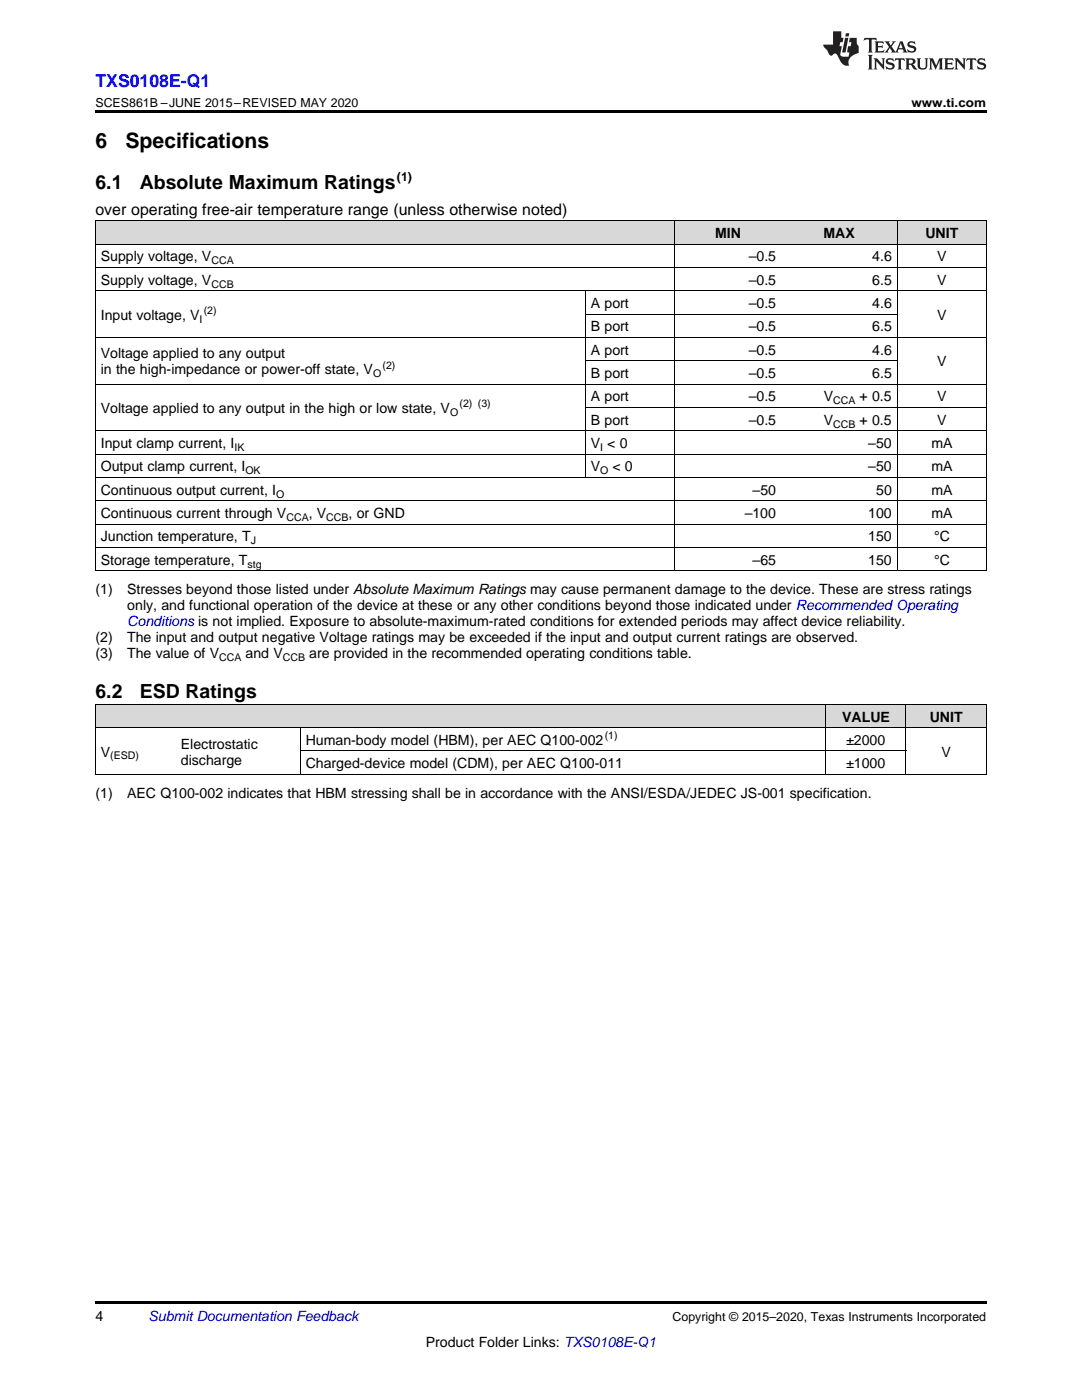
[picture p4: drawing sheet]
<svg xmlns="http://www.w3.org/2000/svg" width="216mm" height="279mm" viewBox="0 0 216 279" stroke-linecap="round" stroke-linejoin="round" font-family="sans-serif">
<defs><g id="words">
<g font-size="4.2">
<text x="19" y="29.6">6</text>
<text x="25" y="29.6">Specifications</text>
</g>
<g font-size="3.9">
<text x="19" y="37.7">6.1</text>
<text x="27.9" y="37.7">Absolute Maximum Ratings</text>
<text x="19" y="139.3">6.2</text>
<text x="27.9" y="139.3">ESD Ratings</text>
</g>
<text font-size="3.5" fill="#00f" x="19" y="17.3">TXS0108E-Q1</text>
<text font-size="3.2" x="19" y="42.9">over operating free-air temperature range (unless otherwise noted)</text>
<g font-size="2.8">
<text x="142.7" y="47.5">MIN</text>
<text x="164.3" y="47.5">MAX</text>
<text x="184.6" y="47.5">UNIT</text>
<text x="20.1" y="52.2">Supply voltage, V</text>
<text x="149.4" y="52.2">–0.5</text>
<text x="174.1" y="52.2">4.6</text>
<text x="187" y="52.2">V</text>
<text x="20.1" y="56.8">Supply voltage, V</text>
<text x="149.4" y="56.8">–0.5</text>
<text x="174.1" y="56.8">6.5</text>
<text x="187" y="56.8">V</text>
<text x="20.1" y="63.8">Input voltage, V</text>
<text x="117.9" y="61.5">A port</text>
<text x="149.4" y="61.5">–0.5</text>
<text x="174.1" y="61.5">4.6</text>
<text x="187" y="63.8">V</text>
<text x="20.1" y="71.5">Voltage applied to any output</text>
<text x="117.9" y="66.1">B port</text>
<text x="117.9" y="70.8">A port</text>
<text x="149.4" y="66.1">–0.5</text>
<text x="149.4" y="70.8">–0.5</text>
<text x="174.1" y="66.1">6.5</text>
<text x="174.1" y="70.8">4.6</text>
<text x="20.1" y="74.7">in the high-impedance or power-off state, V</text>
<text x="117.9" y="75.5">B port</text>
<text x="149.4" y="75.5">–0.5</text>
<text x="174.1" y="75.5">6.5</text>
<text x="187" y="73.1">V</text>
<text x="20.1" y="82.4">Voltage applied to any output in the high or low state, V</text>
<text x="117.9" y="80.1">A port</text>
<text x="149.4" y="80.1">–0.5</text>
<text x="164.4" y="80.1">V</text>
<text x="171.5" y="80.1">+ 0.5</text>
<text x="187" y="80.1">V</text>
<text x="20.1" y="89.4">Input clamp current, I</text>
<text x="117.9" y="84.8">B port</text>
<text x="117.9" y="89.4">V &lt; 0</text>
<text x="149.4" y="84.8">–0.5</text>
<text x="164.4" y="84.8">V</text>
<text x="171.5" y="84.8">+ 0.5</text>
<text x="173.2" y="89.4">–50</text>
<text x="185.8" y="89.4">mA</text>
<text x="187" y="84.8">V</text>
<text x="20.1" y="94.1">Output clamp current, I</text>
<text x="117.9" y="94.1">V</text>
<text x="122.2" y="94.1">&lt; 0</text>
<text x="173.2" y="94.1">–50</text>
<text x="185.8" y="94.1">mA</text>
<text x="20.1" y="98.7">Continuous output current, I</text>
<text x="150.2" y="98.7">–50</text>
<text x="174.8" y="98.7">50</text>
<text x="185.8" y="98.7">mA</text>
<text x="20.1" y="103.4">Continuous current through V</text>
<text x="61.6" y="103.4">, V</text>
<text x="69.6" y="103.4">, or GND</text>
<text x="148.6" y="103.4">–100</text>
<text x="173.2" y="103.4">100</text>
<text x="185.8" y="103.4">mA</text>
<text x="20.1" y="108.1">Junction temperature, T</text>
<text x="20.1" y="112.7">Storage temperature, T</text>
<text x="150.2" y="112.7">–65</text>
<text x="173.2" y="108.1">150</text>
<text x="173.2" y="112.7">150</text>
<text x="186.4" y="108.1">°C</text>
<text x="186.4" y="112.7">°C</text>
<text x="19" y="118.6">(1)</text>
<text x="25.4" y="118.6">Stresses beyond those listed under Absolute Maximum Ratings may cause permanent damage to the device. These are stress ratings</text>
<text x="25.4" y="121.7">only, and functional operation of the device at these or any other conditions beyond those indicated under Recommended Operating</text>
<text x="19" y="128.1">(2)</text>
<text x="19" y="131.3">(3)</text>
<text x="25.4" y="128.1">The input and output negative Voltage ratings may be exceeded if the input and output current ratings are observed.</text>
<text x="25.4" y="131.3">The value of V</text>
<text x="49" y="131.3">and V</text>
<text x="61.7" y="131.3">are provided in the recommended operating conditions table.</text>
<text x="36.1" y="149.4">Electrostatic</text>
<text x="61" y="148.7">Human-body model (HBM), per AEC Q100-002</text>
<text x="168" y="144">VALUE</text>
<text x="168.9" y="148.7">±2000</text>
<text x="185.5" y="144">UNIT</text>
<text x="20.1" y="151">V</text>
<text x="36.1" y="152.6">discharge</text>
<text x="61" y="153.3">Charged-device model (CDM), per AEC Q100-011</text>
<text x="168.9" y="153.3">±1000</text>
<text x="187.9" y="151">V</text>
<text x="19" y="159.2">(1)</text>
<text x="25.4" y="159.2">AEC Q100-002 indicates that HBM stressing shall be in accordance with the ANSI/ESDA/JEDEC JS-001 specification.</text>
<text x="19" y="263.6">4</text>
<text x="84.9" y="268.9">Product Folder Links: TXS0108E-Q1</text>
</g>
<text font-size="2.8" fill="#00f" x="25.4" y="124.9">Conditions is not implied. Exposure to absolute-maximum-rated conditions for extended periods may affect device reliability.</text>
<text font-size="2.8" fill="#0000c8" x="29.6" y="263.6">Submit Documentation Feedback</text>
<g font-size="2.5">
<text x="19" y="21.4">SCES861B –JUNE 2015–REVISED MAY 2020</text>
<text x="181.9" y="21.4">www.ti.com</text>
<text x="79.2" y="36.2">(1)</text>
<text x="134.2" y="263.6">Copyright © 2015–2020, Texas Instruments Incorporated</text>
</g>
<g font-size="2.1">
<text x="42.2" y="52.7">CCA</text>
<text x="42.2" y="57.4">CCB</text>
<text x="39.8" y="64.4">I</text>
<text x="40.7" y="62.7">(2)</text>
<text x="74.4" y="75.3">O</text>
<text x="76.3" y="73.6">(2)</text>
<text x="89.8" y="83">O</text>
<text x="91.7" y="81.3">(2) (3)</text>
<text x="166.2" y="80.7">CCA</text>
<text x="46.8" y="90">IK</text>
<text x="119.8" y="90">I</text>
<text x="166.2" y="85.3">CCB</text>
<text x="49" y="94.7">OK</text>
<text x="119.8" y="94.7">O</text>
<text x="55.1" y="99.3">O</text>
<text x="57.2" y="104">CCA</text>
<text x="65.1" y="104">CCB</text>
<text x="49.4" y="113.3">stg</text>
<text x="50" y="108.6">J</text>
<text x="43.7" y="131.8">CCA</text>
<text x="56.4" y="131.8">CCB</text>
<text x="120.7" y="147.5">(1)</text>
<text x="22" y="151.6">(ESD)</text>
</g>
</g></defs>
<g fill="#d8d8d8">
<path d="M19 140.6h16v4.7h-16z"/>
<path d="M35 140.6h24.9v4.7h-24.9z"/>
<path d="M59.9 140.6h104.9v4.7h-104.9z"/>
<path d="M164.8 140.6h16v4.7h-16z"/>
<path d="M180.8 140.6h16v4.7h-16z"/>
<path d="M19 44.1h97.8v4.7h-97.8z"/>
<path d="M116.8 44.1h17.8v4.7h-17.8z"/>
<path d="M134.6 44.1h21.3v4.7h-21.3z"/>
<path d="M155.9 44.1h23.2v4.7h-23.2z"/>
<path d="M179.1 44.1h17.7v4.7h-17.7z"/>
</g>
<path d="M19 22h177.8v.5h-177.8zM19 154.6h.2zM59.8 154.6h.1zM164.7 154.6h.1zM180.7 154.6h.1zM196.7 154.6h.1zM19 259.7h177.8v.5h-177.8z" fill="#000"/>
<g fill="none" stroke="#000" stroke-width=".2">
<path d="M19 58h177.8M19 53.4h177.8M19 48.7h177.8M19 44.1h177.8M19.1 44.1v69.9M116.8 58.1v37.3M134.6 44.1v69.9M179 44.1v69.9M196.8 44.1v69.9M19 76.7h177.8M19 67.4h177.8M116.8 72h62.2"/>
<path d="M116.8 62.7h62.2M19 100h177.8M19 95.3h177.8M19 90.6h177.8M19 86h177.8M116.8 81.3h80M19 113.9h177.8M19 109.3h177.8M19 104.6h177.8M19 154.5h177.8M19 140.6h177.8v14M19 145.2h177.8"/>
<path d="M19.1 140.6v14M59.9 145.2v9.4M59.9 149.9h120.9M164.8 140.6v14M180.8 140.6v14"/>
</g>
<g fill="#231f20">
<path d="M172.5 7.6l-.1 .5 .4-.2h.6v.1v2.1l-.2 .4h.9l-.2-.4v-2.1l.1-.1h.5l.5 .2-.2-.5zM174.5 8.3l.2 .3v1.5l-.2 .4h1.8l.2-.6a1.04 1.04 0 0 1-1.3 .2v-.7h.6l.3 .2v-.6l-.3 .2h-.6v-.6l.8-.1 .4 .3-.2-.5zM176.5 8.3l.9 1.1-.9 1.1h.8l-.2-.2 .4-.7 .5 .7-.2 .2h1.5l-.2-.2 .2-.4h.9l.1 .4-.2 .2h1l-.3-.3-.7-1.9h-.5l-.9 2-.8-1 .9-1h-.8l.1 .3-.4 .5-.3-.6 .1-.2zM179.7 8.6l.4 1h-.7zM181.3 8.4a.63 .63 0 0 0-.2 .7 .63 .63 0 0 0 .6 .4l.6 .2 .1 .2a.75 .75 0 0 1-.7 .4 .75 .75 0 0 1-.6-.5l.1 .7 .1-.1a1.11 1.11 0 0 0 1.5-.6 1.13 1.13 0 0 0-1.2-.8l-.1-.4a1.04 1.04 0 0 1 1.2 .2l-.2-.5-.2 .1-.4-.2zM173.2 10.9l.2 .4v2.2l-.2 .4h1l-.3-.4v-2.2l.3-.4zM174.3 11.6l.3 .4v1.5l-.3 .4h.8l-.2-.4v-1.3l1.5 1.7v-1.9l.2-.4h-.7l.2 .4v.9l-1.1-1.3zM177 11.8a.62 .62 0 0 0-.2 .7 .62 .62 0 0 0 .6 .4l.6 .1 .1 .3a.76 .76 0 0 1-.7 .3 .76 .76 0 0 1-.7-.4l.2 .7 .1-.1a1.11 1.11 0 0 0 1.5-.6 1.13 1.13 0 0 0-1.2-.8l-.1-.4a1.04 1.04 0 0 1 1.2 .2l-.2-.6-.2 .1-.5-.1zM178.7 11.6l-.2 .6a.61 .61 0 0 1 .8-.3v1.6l-.2 .4h.9l-.2-.4v-1.6a.63 .63 0 0 1 .7 .3l-.1-.6zM180.6 11.6l.3 .4v1.5l-.3 .4h1l-.2-.2-.1-.8 .6 .2a.76 .76 0 0 0 1.2 .7l-1-1a.58 .58 0 0 0 .6-.5 .58 .58 0 0 0-.5-.6zM181.4 11.9h.1a.45 .45 0 0 1 .5 .1 .45 .45 0 0 1 .1 .5l-.8 .2zM182.9 11.6l.2 .2a2.17 2.17 0 0 0 .3 1.9 .99 .99 0 0 0 1.6-.6v-1.1l.2-.4h-.7l.2 .2a1.92 1.92 0 0 1-.2 1.8 .6 .6 0 0 1-.9-.5v-1.1l.2-.4zM185.4 11.6l.2 .4v1.5l-.2 .4h.7l-.2-.4v-1.4l.8 1.8 .8-1.8v1.4l-.2 .4h.9l-.2-.4v-1.5l.2-.4h-.8l-.6 1.5-.6-1.5zM188.4 11.6l.2 .4v1.5l-.2 .4h1.8l.1-.6a1.04 1.04 0 0 1-1.2 .1v-.6h.5l.4 .2v-.6l-.4 .2h-.5v-.7h.8l.3 .3-.1-.6zM190.5 11.6l.2 .4v1.5l-.2 .4h.7l-.2-.4v-1.3l1.5 1.7v-1.9l.2-.4h-.7l.2 .4v.9l-1.1-1.3zM192.9 11.6l-.1 .6a.61 .61 0 0 1 .7-.3l.1 1.6-.3 .4h1l-.3-.4 .1-1.6a.63 .63 0 0 1 .7 .3l-.1-.6zM195.2 11.8a.62 .62 0 0 0-.2 .7 .62 .62 0 0 0 .6 .4l.6 .1 .1 .3a.76 .76 0 0 1-.7 .3 .76 .76 0 0 1-.6-.4l.1 .7 .1-.1a1.11 1.11 0 0 0 1.6-.6 1.13 1.13 0 0 0-1.3-.8l-.1-.4a1.04 1.04 0 0 1 1.2 .2l-.1-.6-.2 .1-.5-.1z"/>
<path d="M166.2 6.3v2.6h-1.9v.4l.8 .9a.91 .91 0 0 0 1 .8 .56 .56 0 0 1 .5-.3 .56 .56 0 0 1 .5 .3l.4 .8a1.53 1.53 0 0 0 1.9 1.2 1.54 1.54 0 0 1 1-2.1l.9-.3v-1.4a1.52 1.52 0 0 1-.4-1.6h-1.3l-.2 .8h.5l-.2 .8h-.5l-.1 1v.2l.4 .1-.2 .8a1.93 1.93 0 0 1-1.6-.3l.3-1.8h-.5l.2-.8h.4l.2-.8h-.4v-1.3zM168.6 7.6l-.6 2.9h.7l.6-2.9zM168.8 6.6l-.1 .7h.6l.2-.7z"/>
</g>
<use href="#words"/>
</svg>
